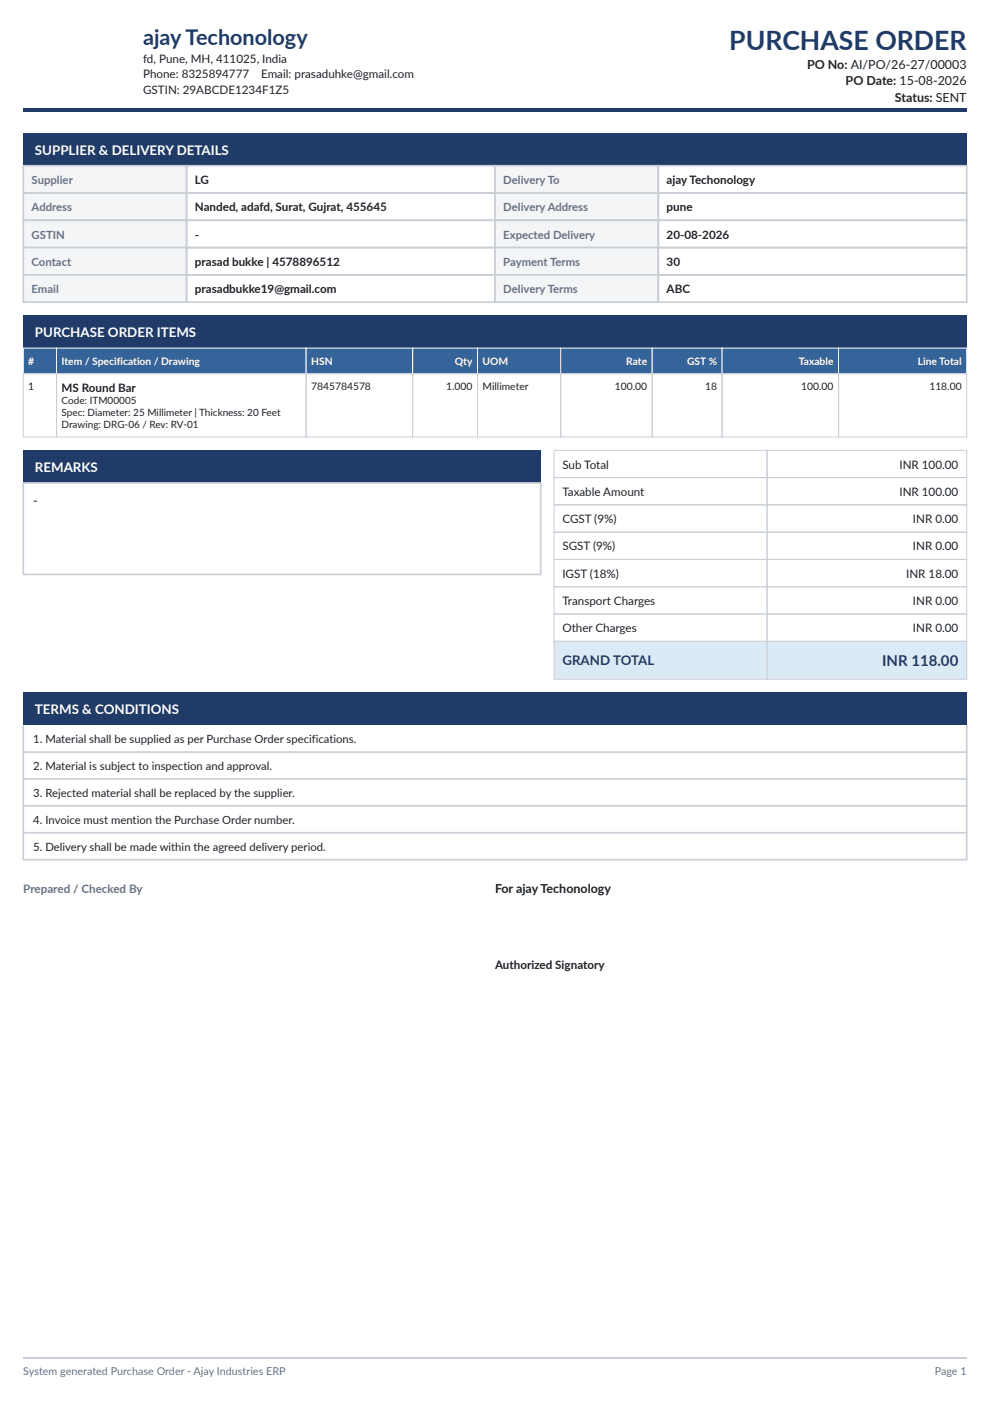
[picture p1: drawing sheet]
<svg xmlns="http://www.w3.org/2000/svg" width="210mm" height="297mm" viewBox="0 0 210 297" stroke-linecap="round" stroke-linejoin="round" font-family="sans-serif">
<defs><g id="words">
<text font-size="5.6" fill="#203b68" x="154.6" y="10.6">PURCHASE ORDER</text>
<text font-size="4.6" fill="#203b68" x="30.3" y="9.5">ajay Techonology</text>
<text font-size="3.2" fill="#203b68" x="187" y="141.3">INR 118.00</text>
<g font-size="2.8" fill="#fff">
<text x="7.4" y="32.8">SUPPLIER &amp; DELIVERY DETAILS</text>
<text x="7.4" y="71.5">PURCHASE ORDER ITEMS</text>
<text x="7.4" y="100.1">REMARKS</text>
<text x="7.4" y="151.4">TERMS &amp; CONDITIONS</text>
</g>
<text font-size="2.8" fill="#203b68" x="119.2" y="140.9">GRAND TOTAL</text>
<g font-size="2.6" fill="#202124">
<text x="171.1" y="14.5">PO No: AI/PO/26-27/00003</text>
<text x="179.3" y="18.1">PO Date: 15-08-2026</text>
<text x="189.8" y="21.6">Status: SENT</text>
<text x="7.1" y="107">-</text>
<text x="105" y="189.3">For ajay Techonology</text>
</g>
<g font-size="2.5" fill="#202124">
<text x="30.3" y="13.3">fd, Pune, MH, 411025, India</text>
<text x="30.3" y="16.6">Phone: 8325894777</text>
<text x="55.4" y="16.6">Email: prasaduhke@gmail.com</text>
<text x="30.3" y="19.9">GSTIN: 29ABCDE1234F1Z5</text>
<text x="41.3" y="39">LG</text>
<text x="141.3" y="39">ajay Techonology</text>
<text x="41.3" y="44.8">Nanded, adafd, Surat, Gujrat, 455645</text>
<text x="141.3" y="44.8">pune</text>
<text x="41.3" y="50.6">-</text>
<text x="141.3" y="50.6">20-08-2026</text>
<text x="41.3" y="56.4">prasad bukke | 4578896512</text>
<text x="141.3" y="56.4">30</text>
<text x="41.3" y="62.2">prasadbukke19@gmail.com</text>
<text x="141.3" y="62.2">ABC</text>
<text x="13.1" y="83.1">MS Round Bar</text>
<text x="119.2" y="99.4">Sub Total</text>
<text x="190.7" y="99.4">INR 100.00</text>
<text x="119.2" y="105.1">Taxable Amount</text>
<text x="190.7" y="105.1">INR 100.00</text>
<text x="119.2" y="110.9">CGST (9%)</text>
<text x="193.6" y="110.9">INR 0.00</text>
<text x="119.2" y="116.7">SGST (9%)</text>
<text x="193.6" y="116.7">INR 0.00</text>
<text x="119.2" y="122.5">IGST (18%)</text>
<text x="192.1" y="122.5">INR 18.00</text>
<text x="119.2" y="128.3">Transport Charges</text>
<text x="193.6" y="128.3">INR 0.00</text>
<text x="119.2" y="134.1">Other Charges</text>
<text x="193.6" y="134.1">INR 0.00</text>
<text x="105" y="205.5">Authorized Signatory</text>
</g>
<text font-size="2.5" fill="#667085" x="4.9" y="189.3">Prepared / Checked By</text>
<g font-size="2.4" fill="#667085">
<text x="6.7" y="39">Supplier</text>
<text x="106.7" y="39">Delivery To</text>
<text x="6.7" y="44.8">Address</text>
<text x="106.7" y="44.8">Delivery Address</text>
<text x="6.7" y="50.6">GSTIN</text>
<text x="106.7" y="50.6">Expected Delivery</text>
<text x="6.7" y="56.4">Contact</text>
<text x="106.7" y="56.4">Payment Terms</text>
<text x="6.7" y="62.2">Email</text>
<text x="106.7" y="62.2">Delivery Terms</text>
</g>
<g font-size="2.4" fill="#202124">
<text x="7.1" y="157.6">1. Material shall be supplied as per Purchase Order specifications.</text>
<text x="7.1" y="163.3">2. Material is subject to inspection and approval.</text>
<text x="7.1" y="169">3. Rejected material shall be replaced by the supplier.</text>
<text x="7.1" y="174.7">4. Invoice must mention the Purchase Order number.</text>
<text x="7.1" y="180.4">5. Delivery shall be made within the agreed delivery period.</text>
</g>
<g font-size="2.3" fill="#667085">
<text x="4.9" y="291.5">System generated Purchase Order - Ajay Industries ERP</text>
<text x="198.2" y="291.5">Page 1</text>
</g>
<g font-size="2.2" fill="#fff">
<text x="6" y="77.3">#</text>
<text x="13.1" y="77.3">Item / Specification / Drawing</text>
<text x="66" y="77.3">HSN</text>
<text x="96.5" y="77.3">Qty</text>
<text x="102.3" y="77.3">UOM</text>
<text x="132.8" y="77.3">Rate</text>
<text x="145.7" y="77.3">GST %</text>
<text x="169.4" y="77.3">Taxable</text>
<text x="194.6" y="77.3">Line Total</text>
</g>
<g font-size="2.2" fill="#202124">
<text x="6" y="82.8">1</text>
<text x="66" y="82.8">7845784578</text>
<text x="94.6" y="82.8">1.000</text>
<text x="102.3" y="82.8">Millimeter</text>
<text x="130.4" y="82.8">100.00</text>
<text x="149.5" y="82.8">18</text>
<text x="169.9" y="82.8">100.00</text>
<text x="197" y="82.8">118.00</text>
</g>
<g font-size="2.1" fill="#202124">
<text x="13.1" y="85.7">Code: ITM00005</text>
<text x="13.1" y="88.3">Spec: Diameter: 25 Millimeter | Thickness: 20 Feet</text>
<text x="13.1" y="90.8">Drawing: DRG-06 / Rev: RV-01</text>
</g>
</g></defs>
<path d="M4.9 22.9h200.1v.7h-200.1z" fill-rule="evenodd" fill="#203b68"/>
<path d="M4.9 28.2h200.1v6.9h-200.1z" fill="#203b68"/>
<path d="M4.9 35.1h34.7v5.8h-34.7z" fill="#f4f5f7"/>
<path d="M4.9 35.1h34.7v5.8h-34.7zM39.6 35.1h65.4v5.8h-65.4z" fill="none" stroke="#c9ced6" stroke-width=".35"/>
<path d="M105 35.1h34.6v5.8h-34.6z" fill="#f4f5f7"/>
<path d="M105 35.1h34.6v5.8h-34.6zM139.6 35.1h65.4v5.8h-65.4z" fill="none" stroke="#c9ced6" stroke-width=".35"/>
<path d="M4.9 40.9h34.7v5.8h-34.7z" fill="#f4f5f7"/>
<path d="M4.9 40.9h34.7v5.8h-34.7zM39.6 40.9h65.4v5.8h-65.4z" fill="none" stroke="#c9ced6" stroke-width=".35"/>
<path d="M105 40.9h34.6v5.8h-34.6z" fill="#f4f5f7"/>
<path d="M105 40.9h34.6v5.8h-34.6zM139.6 40.9h65.4v5.8h-65.4z" fill="none" stroke="#c9ced6" stroke-width=".35"/>
<path d="M4.9 46.7h34.7v5.8h-34.7z" fill="#f4f5f7"/>
<path d="M4.9 46.7h34.7v5.8h-34.7zM39.6 46.7h65.4v5.8h-65.4z" fill="none" stroke="#c9ced6" stroke-width=".35"/>
<path d="M105 46.7h34.6v5.8h-34.6z" fill="#f4f5f7"/>
<path d="M105 46.7h34.6v5.8h-34.6zM139.6 46.7h65.4v5.8h-65.4z" fill="none" stroke="#c9ced6" stroke-width=".35"/>
<path d="M4.9 52.5h34.7v5.8h-34.7z" fill="#f4f5f7"/>
<path d="M4.9 52.5h34.7v5.8h-34.7zM39.6 52.5h65.4v5.8h-65.4z" fill="none" stroke="#c9ced6" stroke-width=".35"/>
<path d="M105 52.5h34.6v5.8h-34.6z" fill="#f4f5f7"/>
<path d="M105 52.5h34.6v5.8h-34.6zM139.6 52.5h65.4v5.8h-65.4z" fill="none" stroke="#c9ced6" stroke-width=".35"/>
<path d="M4.9 58.3h34.7v5.8h-34.7z" fill="#f4f5f7"/>
<path d="M4.9 58.3h34.7v5.8h-34.7zM39.6 58.3h65.4v5.8h-65.4z" fill="none" stroke="#c9ced6" stroke-width=".35"/>
<path d="M105 58.3h34.6v5.8h-34.6z" fill="#f4f5f7"/>
<path d="M105 58.3h34.6v5.8h-34.6zM139.6 58.3h65.4v5.8h-65.4z" fill="none" stroke="#c9ced6" stroke-width=".35"/>
<path d="M4.9 66.9h200.1v6.9h-200.1z" fill="#203b68"/>
<path d="M4.9 73.8h7.1v5.4h-7.1z" fill="#35649b"/>
<path d="M4.9 73.8h7.1v5.4h-7.1z" fill="none" stroke="#fff" stroke-width=".21"/>
<path d="M12 73.8h52.9v5.4h-52.9z" fill="#35649b"/>
<path d="M12 73.8h52.9v5.4h-52.9z" fill="none" stroke="#fff" stroke-width=".21"/>
<path d="M64.9 73.8h22.6v5.4h-22.6z" fill="#35649b"/>
<path d="M64.9 73.8h22.6v5.4h-22.6z" fill="none" stroke="#fff" stroke-width=".21"/>
<path d="M87.5 73.8h13.7v5.4h-13.7z" fill="#35649b"/>
<path d="M87.5 73.8h13.7v5.4h-13.7z" fill="none" stroke="#fff" stroke-width=".21"/>
<path d="M101.2 73.8h17.7v5.4h-17.7z" fill="#35649b"/>
<path d="M101.2 73.8h17.7v5.4h-17.7z" fill="none" stroke="#fff" stroke-width=".21"/>
<path d="M118.9 73.8h19.4v5.4h-19.4z" fill="#35649b"/>
<path d="M118.9 73.8h19.4v5.4h-19.4z" fill="none" stroke="#fff" stroke-width=".21"/>
<path d="M138.3 73.8h14.8v5.4h-14.8z" fill="#35649b"/>
<path d="M138.3 73.8h14.8v5.4h-14.8z" fill="none" stroke="#fff" stroke-width=".21"/>
<path d="M153.1 73.8h24.7v5.4h-24.7z" fill="#35649b"/>
<path d="M153.1 73.8h24.7v5.4h-24.7z" fill="none" stroke="#fff" stroke-width=".21"/>
<path d="M177.8 73.8h27.2v5.4h-27.2z" fill="#35649b"/>
<path d="M177.8 73.8h27.2v5.4h-27.2z" fill="none" stroke="#fff" stroke-width=".21"/>
<path d="M4.9 79.2h7.1v13.5h-7.1zM12 79.2h52.9v13.5h-52.9zM64.9 79.2h22.6v13.5h-22.6zM87.5 79.2h13.7v13.5h-13.7zM101.2 79.2h17.7v13.5h-17.7zM118.9 79.2h19.4v13.5h-19.4zM138.3 79.2h14.8v13.5h-14.8zM153.1 79.2h24.7v13.5h-24.7zM177.8 79.2h27.2v13.5h-27.2z" fill="none" stroke="#c9ced6" stroke-width=".21"/>
<path d="M4.9 95.5h109.8v6.9h-109.8z" fill="#203b68"/>
<path d="M4.9 102.4h109.8v19.4h-109.8z" fill="none" stroke="#c9ced6" stroke-width=".35"/>
<g fill="none" stroke="#c9ced6" stroke-width=".21">
<path d="M117.5 95.5h45.1v5.8h-45.1zM162.6 95.5h42.4v5.8h-42.4zM117.5 101.3h45.1v5.7h-45.1zM117.5 107h45.1v5.8h-45.1zM117.5 112.8h45.1v5.8h-45.1zM117.5 118.6h45.1v5.8h-45.1zM162.6 101.3h42.4v5.7h-42.4zM162.6 107h42.4v5.8h-42.4zM162.6 112.8h42.4v5.8h-42.4zM162.6 118.6h42.4v5.8h-42.4zM117.5 124.4h45.1v5.8h-45.1zM117.5 130.2h45.1v5.8h-45.1z"/>
<path d="M162.6 124.4h42.4v5.8h-42.4zM162.6 130.2h42.4v5.8h-42.4z"/>
</g>
<path d="M117.5 136h45.1v8h-45.1z" fill="#dceaf5"/>
<path d="M117.5 136h45.1v8h-45.1z" fill="none" stroke="#c9ced6" stroke-width=".21"/>
<path d="M162.6 136h42.4v8h-42.4z" fill="#dceaf5"/>
<path d="M162.6 136h42.4v8h-42.4z" fill="none" stroke="#c9ced6" stroke-width=".21"/>
<path d="M4.9 146.8h200.1v7h-200.1z" fill="#203b68"/>
<g fill="#c9ced6">
<path d="M4.8 153.8h.3v5.5h199.7v-5.5h.3v5.8h-200.3z" fill-rule="evenodd"/>
<path d="M4.8 159.5h.3v5.5h199.7v-5.5h.3v5.8h-200.3z" fill-rule="evenodd"/>
<path d="M4.8 165.2h.3v5.5h199.7v-5.5h.3v5.8h-200.3z" fill-rule="evenodd"/>
<path d="M4.8 170.9h.3v5.5h199.7v-5.5h.3v5.8h-200.3z" fill-rule="evenodd"/>
<path d="M4.8 176.6h.3v5.5h199.7v-5.5h.3v5.8h-200.3z" fill-rule="evenodd"/>
</g>
<path d="M4.9 287.9h200.1" fill="none" stroke="#c9ced6" stroke-width=".35"/>
<use href="#words"/>
</svg>
